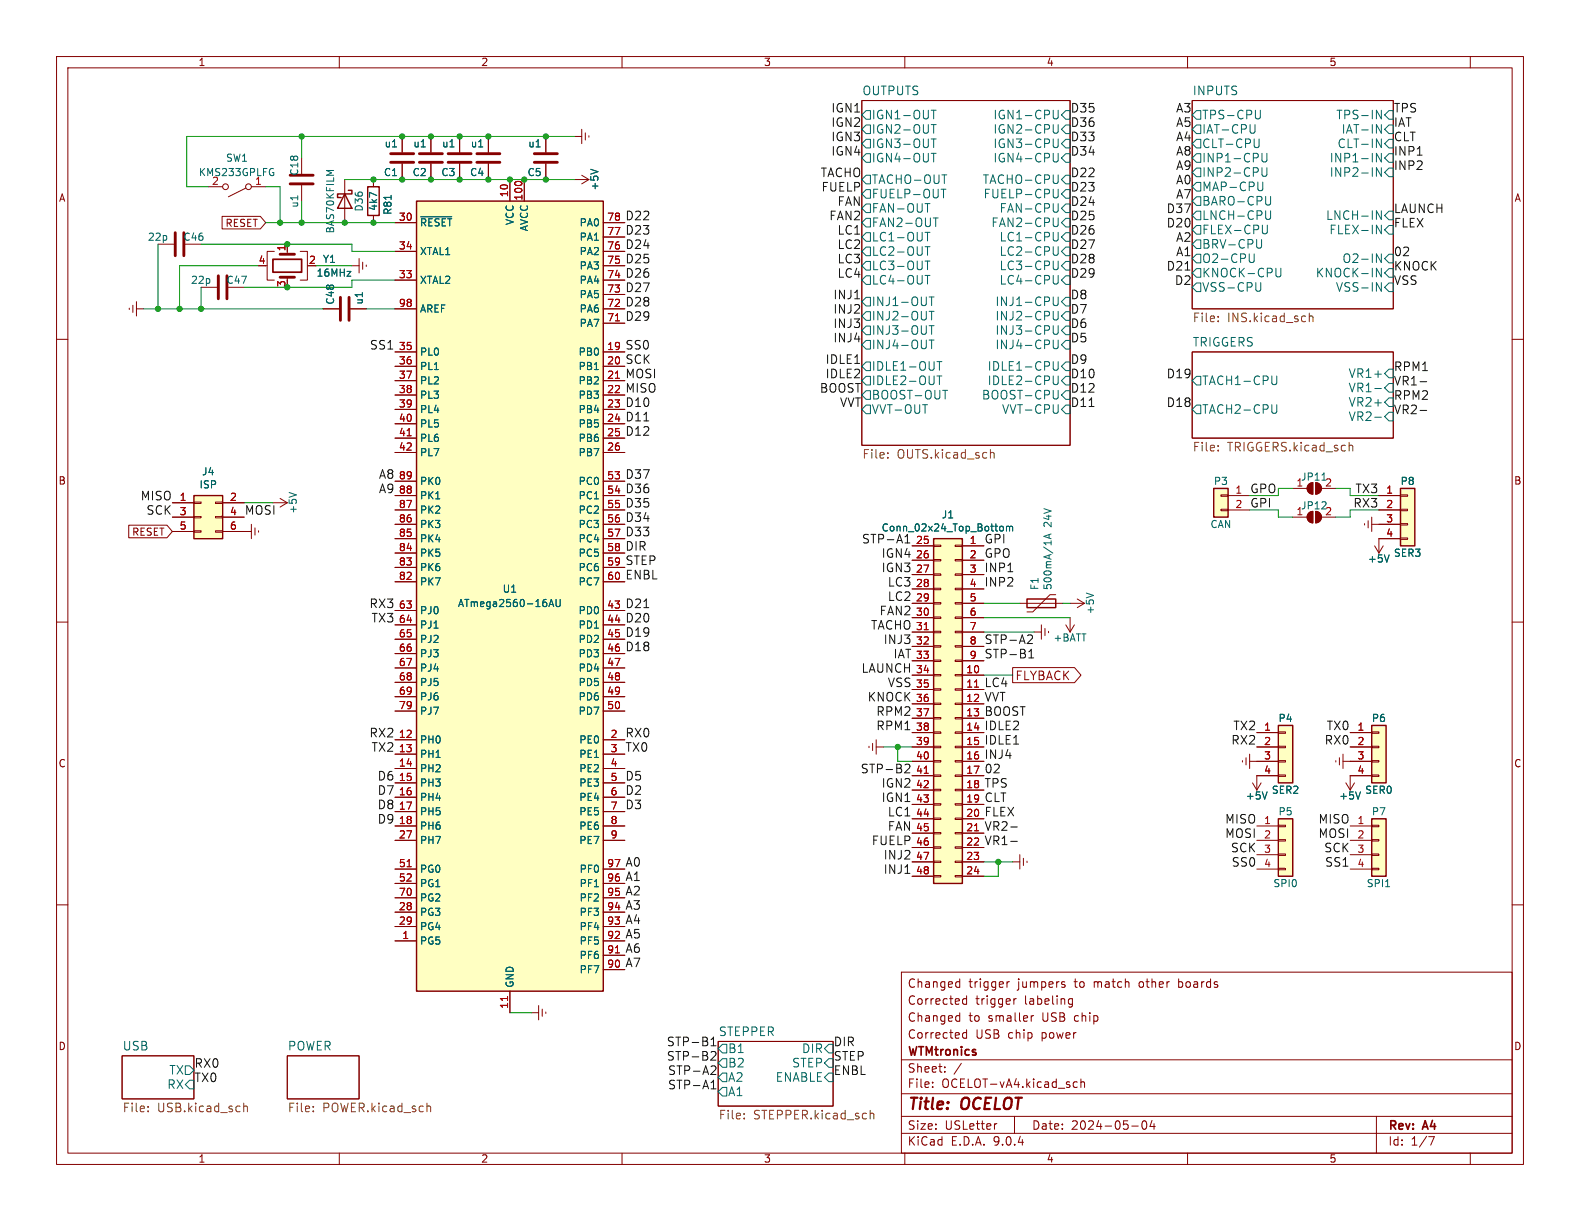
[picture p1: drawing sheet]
<svg xmlns="http://www.w3.org/2000/svg" width="279mm" height="216mm" viewBox="0 0 279 216" stroke-linecap="round" stroke-linejoin="round" font-family="sans-serif">
<defs><g id="words">
<g font-size="2.8" fill="#840000">
<text x="160.4" y="196.8">Title:</text>
<text x="170.1" y="196.8">OCELOT</text>
</g>
<g font-size="2.1" fill="#006464">
<text x="152.4" y="16.9">OUTPUTS</text>
<text x="210.8" y="16.9">INPUTS</text>
<text x="154" y="23.9">IGN2-OUT</text>
<text x="154" y="21.3">IGN1-OUT</text>
<text x="175.6" y="21.3">IGN1-CPU</text>
<text x="175.6" y="23.9">IGN2-CPU</text>
<text x="212.5" y="21.3">TPS-CPU</text>
<text x="212.5" y="23.9">IAT-CPU</text>
<text x="236.2" y="21.3">TPS-IN</text>
<text x="237.2" y="23.9">IAT-IN</text>
<text x="154" y="28.9">IGN4-OUT</text>
<text x="154" y="26.4">IGN3-OUT</text>
<text x="175.6" y="26.4">IGN3-CPU</text>
<text x="175.6" y="28.9">IGN4-CPU</text>
<text x="212.5" y="26.4">CLT-CPU</text>
<text x="212.5" y="28.9">INP1-CPU</text>
<text x="235.1" y="28.9">INP1-IN</text>
<text x="236.5" y="26.4">CLT-IN</text>
<text x="154" y="32.7">TACHO-OUT</text>
<text x="154" y="35.3">FUELP-OUT</text>
<text x="173.7" y="32.7">TACHO-CPU</text>
<text x="173.9" y="35.3">FUELP-CPU</text>
<text x="212.5" y="34">MAP-CPU</text>
<text x="212.5" y="31.5">INP2-CPU</text>
<text x="235.1" y="31.5">INP2-IN</text>
<text x="154" y="37.8">FAN-OUT</text>
<text x="154" y="40.4">FAN2-OUT</text>
<text x="175.2" y="40.4">FAN2-CPU</text>
<text x="176.7" y="37.8">FAN-CPU</text>
<text x="212.5" y="39.1">LNCH-CPU</text>
<text x="212.5" y="36.6">BARO-CPU</text>
<text x="212.5" y="41.6">FLEX-CPU</text>
<text x="234.4" y="39.1">LNCH-IN</text>
<text x="235" y="41.6">FLEX-IN</text>
<text x="154" y="42.9">LC1-OUT</text>
<text x="154" y="45.4">LC2-OUT</text>
<text x="154" y="48">LC3-OUT</text>
<text x="176.7" y="42.9">LC1-CPU</text>
<text x="176.7" y="45.4">LC2-CPU</text>
<text x="176.7" y="48">LC3-CPU</text>
<text x="212.5" y="44.2">BRV-CPU</text>
<text x="212.5" y="46.7">O2-CPU</text>
<text x="237.3" y="46.7">O2-IN</text>
<text x="154" y="50.5">LC4-OUT</text>
<text x="176.7" y="50.5">LC4-CPU</text>
<text x="212.5" y="49.3">KNOCK-CPU</text>
<text x="212.5" y="51.8">VSS-CPU</text>
<text x="232.6" y="49.3">KNOCK-IN</text>
<text x="236.2" y="51.8">VSS-IN</text>
<text x="154" y="54.3">INJ1-OUT</text>
<text x="154" y="56.9">INJ2-OUT</text>
<text x="154" y="59.4">INJ3-OUT</text>
<text x="176" y="54.3">INJ1-CPU</text>
<text x="176" y="56.9">INJ2-CPU</text>
<text x="176" y="59.4">INJ3-CPU</text>
<text x="154" y="62">INJ4-OUT</text>
<text x="154" y="65.8">IDLE1-OUT</text>
<text x="174.6" y="65.8">IDLE1-CPU</text>
<text x="176" y="62">INJ4-CPU</text>
<text x="210.8" y="61.4">TRIGGERS</text>
<text x="154" y="68.3">IDLE2-OUT</text>
<text x="154" y="70.8">BOOST-OUT</text>
<text x="173.6" y="70.8">BOOST-CPU</text>
<text x="174.6" y="68.3">IDLE2-CPU</text>
<text x="212.5" y="68.3">TACH1-CPU</text>
<text x="238.4" y="69.6">VR1-</text>
<text x="238.4" y="67">VR1+</text>
<text x="154" y="73.4">VVT-OUT</text>
<text x="177.1" y="73.4">VVT-CPU</text>
<text x="212.5" y="73.4">TACH2-CPU</text>
<text x="238.4" y="74.7">VR2-</text>
<text x="238.4" y="72.1">VR2+</text>
<text x="21.6" y="185.9">USB</text>
<text x="50.8" y="185.9">POWER</text>
<text x="127" y="183.3">STEPPER</text>
<text x="29.9" y="190.2">TX</text>
<text x="128.6" y="186.4">B1</text>
<text x="128.6" y="189">B2</text>
<text x="128.6" y="191.5">A2</text>
<text x="137.1" y="191.5">ENABLE</text>
<text x="140" y="189">STEP</text>
<text x="141.7" y="186.4">DIR</text>
<text x="29.5" y="192.8">RX</text>
<text x="128.6" y="194">A1</text>
</g>
<g font-size="2.1" fill="#0f0f0f">
<text x="146.9" y="22.5">IGN2</text>
<text x="146.9" y="20">IGN1</text>
<text x="189.2" y="22.5">D36</text>
<text x="189.2" y="20">D35</text>
<text x="207.9" y="20">A3</text>
<text x="207.9" y="22.5">A5</text>
<text x="246.4" y="20">TPS</text>
<text x="246.4" y="22.5">IAT</text>
<text x="146.9" y="25.1">IGN3</text>
<text x="146.9" y="27.6">IGN4</text>
<text x="189.2" y="25.1">D33</text>
<text x="189.2" y="27.6">D34</text>
<text x="207.9" y="27.6">A8</text>
<text x="207.9" y="25.1">A4</text>
<text x="246.4" y="25.1">CLT</text>
<text x="246.4" y="27.6">INP1</text>
<text x="145.1" y="31.4">TACHO</text>
<text x="145.2" y="34">FUELP</text>
<text x="189.2" y="34">D23</text>
<text x="189.2" y="31.4">D22</text>
<text x="207.9" y="35.2">A7</text>
<text x="207.9" y="30.2">A9</text>
<text x="207.9" y="32.7">A0</text>
<text x="246.4" y="30.2">INP2</text>
<text x="110.5" y="39.1">D22</text>
<text x="110.5" y="41.6">D23</text>
<text x="146.6" y="39.1">FAN2</text>
<text x="148" y="36.5">FAN</text>
<text x="148" y="41.6">LC1</text>
<text x="189.2" y="36.5">D24</text>
<text x="189.2" y="41.6">D26</text>
<text x="189.2" y="39.1">D25</text>
<text x="206.2" y="37.8">D37</text>
<text x="206.2" y="40.3">D20</text>
<text x="246.4" y="40.3">FLEX</text>
<text x="246.4" y="37.8">LAUNCH</text>
<text x="110.5" y="46.7">D25</text>
<text x="110.5" y="44.1">D24</text>
<text x="148" y="44.1">LC2</text>
<text x="148" y="46.7">LC3</text>
<text x="189.2" y="46.7">D28</text>
<text x="189.2" y="44.1">D27</text>
<text x="206.2" y="47.9">D21</text>
<text x="207.9" y="42.9">A2</text>
<text x="207.9" y="45.4">A1</text>
<text x="246.4" y="45.4">02</text>
<text x="246.4" y="47.9">KNOCK</text>
<text x="110.5" y="51.8">D27</text>
<text x="110.5" y="49.2">D26</text>
<text x="147.3" y="53">INJ1</text>
<text x="148" y="49.2">LC4</text>
<text x="189.2" y="49.2">D29</text>
<text x="189.2" y="53">D8</text>
<text x="207.7" y="50.5">D2</text>
<text x="246.4" y="50.5">VSS</text>
<text x="110.5" y="54.3">D28</text>
<text x="110.5" y="56.8">D29</text>
<text x="147.3" y="55.6">INJ2</text>
<text x="147.3" y="58.1">INJ3</text>
<text x="189.2" y="55.6">D7</text>
<text x="189.2" y="58.1">D6</text>
<text x="65.3" y="61.9">SS1</text>
<text x="110.5" y="61.9">SS0</text>
<text x="110.5" y="64.5">SCK</text>
<text x="145.9" y="64.5">IDLE1</text>
<text x="147.3" y="60.6">INJ4</text>
<text x="189.2" y="60.6">D5</text>
<text x="189.2" y="64.5">D9</text>
<text x="246.4" y="65.7">RPM1</text>
<text x="110.5" y="69.5">MISO</text>
<text x="110.5" y="67">MOSI</text>
<text x="144.9" y="69.5">BOOST</text>
<text x="145.9" y="67">IDLE2</text>
<text x="189.2" y="67">D10</text>
<text x="189.2" y="69.5">D12</text>
<text x="206.2" y="67">D19</text>
<text x="246.4" y="68.3">VR1-</text>
<text x="246.4" y="70.8">RPM2</text>
<text x="110.5" y="77.2">D12</text>
<text x="110.5" y="74.6">D11</text>
<text x="110.5" y="72.1">D10</text>
<text x="148.5" y="72.1">VVT</text>
<text x="189.2" y="72.1">D11</text>
<text x="206.2" y="72.1">D18</text>
<text x="246.4" y="73.3">VR2-</text>
<text x="24.8" y="88.6">MISO</text>
<text x="66.9" y="84.8">A8</text>
<text x="66.9" y="87.3">A9</text>
<text x="110.5" y="89.9">D35</text>
<text x="110.5" y="84.8">D37</text>
<text x="110.5" y="87.3">D36</text>
<text x="221" y="89.9">GPI</text>
<text x="239.3" y="89.9">RX3</text>
<text x="239.6" y="87.3">TX3</text>
<text x="25.8" y="91.1">SCK</text>
<text x="43.2" y="91.1">MOSI</text>
<text x="110.5" y="94.9">D33</text>
<text x="110.5" y="92.4">D34</text>
<text x="110.5" y="100">STEP</text>
<text x="110.5" y="97.5">DIR</text>
<text x="152.4" y="96.2">STP-A1</text>
<text x="155.8" y="98.7">IGN4</text>
<text x="155.8" y="101.3">IGN3</text>
<text x="174" y="98.7">GPO</text>
<text x="174" y="101.3">INP1</text>
<text x="174" y="96.2">GPI</text>
<text x="65.3" y="107.6">RX3</text>
<text x="110.5" y="102.6">ENBL</text>
<text x="110.5" y="107.6">D21</text>
<text x="156.9" y="103.8">LC3</text>
<text x="156.9" y="106.4">LC2</text>
<text x="174" y="103.8">INP2</text>
<text x="65.6" y="110.2">TX3</text>
<text x="110.5" y="112.7">D19</text>
<text x="110.5" y="110.2">D20</text>
<text x="154" y="111.4">TACHO</text>
<text x="155.5" y="108.9">FAN2</text>
<text x="156.2" y="114">INJ3</text>
<text x="174" y="114">STP-A2</text>
<text x="110.5" y="115.3">D18</text>
<text x="152.3" y="119.1">LAUNCH</text>
<text x="157.9" y="116.5">IAT</text>
<text x="174" y="116.5">STP-B1</text>
<text x="153.4" y="124.1">KNOCK</text>
<text x="156.9" y="121.6">VSS</text>
<text x="174" y="121.6">LC4</text>
<text x="174" y="124.1">VVT</text>
<text x="65.3" y="130.5">RX2</text>
<text x="110.5" y="130.5">RX0</text>
<text x="154.9" y="126.7">RPM2</text>
<text x="154.9" y="129.2">RPM1</text>
<text x="174" y="129.2">IDLE2</text>
<text x="174" y="126.7">BOOST</text>
<text x="174" y="131.8">IDLE1</text>
<text x="217.7" y="131.8">RX2</text>
<text x="218" y="129.2">TX2</text>
<text x="234.2" y="131.8">RX0</text>
<text x="234.5" y="129.2">TX0</text>
<text x="65.6" y="133">TX2</text>
<text x="110.5" y="133">TX0</text>
<text x="152.1" y="136.8">STP-B2</text>
<text x="174" y="136.8">02</text>
<text x="174" y="134.3">INJ4</text>
<text x="66.7" y="138.1">D6</text>
<text x="66.7" y="143.2">D8</text>
<text x="66.7" y="140.7">D7</text>
<text x="110.5" y="140.7">D2</text>
<text x="110.5" y="143.2">D3</text>
<text x="110.5" y="138.1">D5</text>
<text x="155.8" y="139.4">IGN2</text>
<text x="155.8" y="141.9">IGN1</text>
<text x="174" y="141.9">CLT</text>
<text x="174" y="139.4">TPS</text>
<text x="66.7" y="145.7">D9</text>
<text x="154.1" y="149.5">FUELP</text>
<text x="156.9" y="147">FAN</text>
<text x="156.9" y="144.5">LC1</text>
<text x="174" y="144.5">FLEX</text>
<text x="174" y="149.5">VR1-</text>
<text x="174" y="147">VR2-</text>
<text x="216.6" y="148.3">MOSI</text>
<text x="216.6" y="145.7">MISO</text>
<text x="233.1" y="145.7">MISO</text>
<text x="233.1" y="148.3">MOSI</text>
<text x="110.5" y="153.4">A0</text>
<text x="110.5" y="155.9">A1</text>
<text x="156.2" y="154.6">INJ1</text>
<text x="156.2" y="152.1">INJ2</text>
<text x="217.6" y="150.8">SCK</text>
<text x="217.7" y="153.4">SS0</text>
<text x="234.1" y="150.8">SCK</text>
<text x="234.3" y="153.4">SS1</text>
<text x="110.5" y="158.4">A2</text>
<text x="110.5" y="161">A3</text>
<text x="110.5" y="163.5">A4</text>
<text x="110.5" y="166.1">A5</text>
<text x="110.5" y="168.6">A6</text>
<text x="110.5" y="171.1">A7</text>
<text x="117.8" y="185.1">STP-B1</text>
<text x="147.3" y="185.1">DIR</text>
<text x="34.3" y="191.5">TX0</text>
<text x="34.3" y="188.9">RX0</text>
<text x="117.8" y="187.6">STP-B2</text>
<text x="118.1" y="190.2">STP-A2</text>
<text x="147.3" y="190.2">ENBL</text>
<text x="147.3" y="187.6">STEP</text>
<text x="118.1" y="192.7">STP-A1</text>
</g>
<g font-size="2.1" fill="#725600">
<text x="210.8" y="57.3">File:</text>
<text x="217" y="57.3">INS.kicad_sch</text>
<text x="152.4" y="81.4">File:</text>
<text x="158.6" y="81.4">OUTS.kicad_sch</text>
<text x="210.8" y="80.1">File:</text>
<text x="217" y="80.1">TRIGGERS.kicad_sch</text>
<text x="21.6" y="197">File:</text>
<text x="27.8" y="197">USB.kicad_sch</text>
<text x="50.8" y="197">File:</text>
<text x="57" y="197">POWER.kicad_sch</text>
<text x="127" y="198.2">File:</text>
<text x="133.2" y="198.2">STEPPER.kicad_sch</text>
</g>
<text font-size="2.1" fill="#009600" x="221" y="87.3">GPO</text>
<g font-size="2.1" fill="#840000">
<text x="179.5" y="120.5">FLYBACK</text>
<text x="160.4" y="177.9">Corrected</text>
<text x="160.4" y="174.9">Changed</text>
<text x="171.3" y="174.9">trigger</text>
<text x="172.5" y="177.9">trigger</text>
<text x="180" y="174.9">jumpers</text>
<text x="181.2" y="177.9">labeling</text>
<text x="190.2" y="174.9">to</text>
<text x="193.7" y="174.9">match</text>
<text x="201.8" y="174.9">other</text>
<text x="208.9" y="174.9">boards</text>
<text x="160.4" y="183.9">Corrected</text>
<text x="160.4" y="180.9">Changed</text>
<text x="171.3" y="180.9">to</text>
<text x="172.5" y="183.9">USB</text>
<text x="174.8" y="180.9">smaller</text>
<text x="178.3" y="183.9">chip</text>
<text x="184.3" y="183.9">power</text>
<text x="184.4" y="180.9">USB</text>
<text x="190.2" y="180.9">chip</text>
<text x="160.4" y="189.9">Sheet:</text>
<text x="160.4" y="187.1">WTMtronics</text>
<text x="160.4" y="192.6">File:</text>
<text x="166.5" y="192.6">OCELOT-vA4.kicad_sch</text>
<text x="160.4" y="202.8">KiCad</text>
<text x="160.4" y="200">Size:</text>
<text x="167.1" y="200">USLetter</text>
<text x="168.1" y="202.8">E.D.A.</text>
<text x="175.7" y="202.8">9.0.4</text>
<text x="182.4" y="200">Date:</text>
<text x="189.4" y="200">2024-05-04</text>
<text x="245.4" y="200.2">Rev:</text>
<text x="245.4" y="202.8">Id:</text>
<text x="249.5" y="202.8">1/7</text>
<text x="251.8" y="200.2">A4</text>
</g>
<g font-size="1.8" fill="#840000">
<text x="35" y="11.9">1</text>
<text x="85" y="11.9">2</text>
<text x="135" y="11.9">3</text>
<text x="185" y="11.9">4</text>
<text x="235" y="11.9">5</text>
<text x="10.3" y="35.9">A</text>
<text x="267.7" y="35.9">A</text>
<text x="39.8" y="40.3">RESET</text>
<text x="10.3" y="85.9">B</text>
<text x="267.7" y="85.9">B</text>
<text x="23.3" y="94.9">RESET</text>
<text x="10.3" y="135.9">C</text>
<text x="267.7" y="135.9">C</text>
<text x="10.3" y="185.9">D</text>
<text x="267.7" y="185.9">D</text>
<text x="35" y="205.8">1</text>
<text x="85" y="205.8">2</text>
<text x="135" y="205.8">3</text>
<text x="185" y="205.8">4</text>
<text x="235" y="205.8">5</text>
</g>
<g font-size="1.8" fill="#006464">
<text x="39.9" y="28.8">SW1</text>
<text x="67.9" y="26.3">u1</text>
<text x="73" y="26.3">u1</text>
<text x="78.1" y="26.3">u1</text>
<text x="83.2" y="26.3">u1</text>
<text x="93.3" y="26.3">u1</text>
<text x="35.1" y="31.3">KMS233GPLFG</text>
<text x="37.4" y="32.8">2</text>
<text x="45" y="32.8">1</text>
<text x="52.9" y="31.2" transform="rotate(-90 52.9 31.2)">C18</text>
<text x="67.8" y="31.3">C1</text>
<text x="72.9" y="31.3">C2</text>
<text x="78" y="31.3">C3</text>
<text x="83" y="31.3">C4</text>
<text x="93.2" y="31.3">C5</text>
<text x="106" y="33.8" transform="rotate(-90 106 33.8)">+5V</text>
<text x="52.9" y="36.8" transform="rotate(-90 52.9 36.8)">u1</text>
<text x="59.3" y="41.4" transform="rotate(-90 59.3 41.4)">BAS70KFILM</text>
<text x="64.4" y="37.5" transform="rotate(-90 64.4 37.5)">D36</text>
<text x="66.9" y="37.4" transform="rotate(-90 66.9 37.4)">4k7</text>
<text x="69.4" y="38.1" transform="rotate(-90 69.4 38.1)">R81</text>
<text x="74.2" y="40.2">~{RESET}</text>
<text x="91" y="39.9" transform="rotate(-90 91 39.9)">VCC</text>
<text x="93.6" y="41" transform="rotate(-90 93.6 41)">AVCC</text>
<text x="102.4" y="40.2">PA0</text>
<text x="26.1" y="42.8">22p</text>
<text x="32.3" y="42.8">C46</text>
<text x="57" y="46.7">Y1</text>
<text x="74.2" y="45.3">XTAL1</text>
<text x="102.4" y="42.8">PA1</text>
<text x="102.4" y="45.3">PA2</text>
<text x="102.4" y="47.9">PA3</text>
<text x="33.7" y="50.4">22p</text>
<text x="40" y="50.4">C47</text>
<text x="55.9" y="49.1">16MHz</text>
<text x="59.3" y="54" transform="rotate(-90 59.3 54)">C48</text>
<text x="64.4" y="54" transform="rotate(-90 64.4 54)">u1</text>
<text x="74.2" y="50.4">XTAL2</text>
<text x="102.4" y="50.4">PA4</text>
<text x="102.4" y="52.9">PA5</text>
<text x="74.2" y="55.5">AREF</text>
<text x="102.4" y="55.5">PA6</text>
<text x="102.4" y="58">PA7</text>
<text x="74.2" y="63.1">PL0</text>
<text x="74.2" y="65.6">PL1</text>
<text x="102.2" y="63.1">PB0</text>
<text x="102.2" y="65.6">PB1</text>
<text x="74.2" y="68.2">PL2</text>
<text x="74.2" y="70.7">PL3</text>
<text x="102.2" y="68.2">PB2</text>
<text x="102.2" y="70.7">PB3</text>
<text x="74.2" y="73.3">PL4</text>
<text x="74.2" y="75.8">PL5</text>
<text x="102.2" y="73.3">PB4</text>
<text x="102.2" y="75.8">PB5</text>
<text x="74.2" y="78.3">PL6</text>
<text x="74.2" y="80.9">PL7</text>
<text x="102.2" y="78.3">PB6</text>
<text x="102.2" y="80.9">PB7</text>
<text x="35.2" y="86.6">ISP</text>
<text x="35.6" y="84.3">J4</text>
<text x="74.2" y="86">PK0</text>
<text x="74.2" y="88.5">PK1</text>
<text x="102.2" y="86">PC0</text>
<text x="102.2" y="88.5">PC1</text>
<text x="214.6" y="86">P3</text>
<text x="229.2" y="86.1">1</text>
<text x="230" y="85.2">JP11</text>
<text x="234.2" y="86.1">2</text>
<text x="247.6" y="86">P8</text>
<text x="52.7" y="90.9" transform="rotate(-90 52.7 90.9)">+5V</text>
<text x="74.2" y="91">PK2</text>
<text x="74.2" y="93.6">PK3</text>
<text x="102.2" y="91">PC2</text>
<text x="102.2" y="93.6">PC3</text>
<text x="155.8" y="94.2">Conn_02x24_Top_Bottom</text>
<text x="166.4" y="91.9">J1</text>
<text x="186.2" y="93.2" transform="rotate(-90 186.2 93.2)">24V</text>
<text x="214" y="93.6">CAN</text>
<text x="229.2" y="91.2">1</text>
<text x="230" y="90.3">JP12</text>
<text x="234.2" y="91.2">2</text>
<text x="74.2" y="96.1">PK4</text>
<text x="74.2" y="98.7">PK5</text>
<text x="74.2" y="101.2">PK6</text>
<text x="102.2" y="96.1">PC4</text>
<text x="102.2" y="98.7">PC5</text>
<text x="102.2" y="101.2">PC6</text>
<text x="241.8" y="99.7">+5V</text>
<text x="246.4" y="98.7">SER3</text>
<text x="74.2" y="103.7">PK7</text>
<text x="80.9" y="107.5">ATmega2560-16AU</text>
<text x="88.8" y="105">U1</text>
<text x="102.2" y="103.7">PC7</text>
<text x="183.8" y="104.4" transform="rotate(-90 183.8 104.4)">F1</text>
<text x="186.2" y="104.4" transform="rotate(-90 186.2 104.4)">500mA/1A</text>
<text x="74.2" y="108.8">PJ0</text>
<text x="74.2" y="111.4">PJ1</text>
<text x="74.2" y="113.9">PJ2</text>
<text x="102.2" y="108.8">PD0</text>
<text x="102.2" y="111.4">PD1</text>
<text x="102.2" y="113.9">PD2</text>
<text x="186.2" y="113.6">+BATT</text>
<text x="193.6" y="108.7" transform="rotate(-90 193.6 108.7)">+5V</text>
<text x="74.2" y="116.4">PJ3</text>
<text x="74.2" y="119">PJ4</text>
<text x="102.2" y="116.4">PD3</text>
<text x="102.2" y="119">PD4</text>
<text x="74.2" y="121.5">PJ5</text>
<text x="74.2" y="124.1">PJ6</text>
<text x="102.2" y="121.5">PD5</text>
<text x="102.2" y="124.1">PD6</text>
<text x="74.2" y="126.6">PJ7</text>
<text x="74.2" y="131.7">PH0</text>
<text x="102.2" y="126.6">PD7</text>
<text x="102.3" y="131.7">PE0</text>
<text x="226" y="127.9">P4</text>
<text x="242.5" y="127.9">P6</text>
<text x="74.2" y="134.2">PH1</text>
<text x="74.2" y="136.8">PH2</text>
<text x="102.3" y="134.2">PE1</text>
<text x="102.3" y="136.8">PE2</text>
<text x="74.2" y="139.3">PH3</text>
<text x="74.2" y="141.8">PH4</text>
<text x="102.3" y="139.3">PE3</text>
<text x="102.3" y="141.8">PE4</text>
<text x="220.2" y="141.6">+5V</text>
<text x="224.8" y="140.6">SER2</text>
<text x="236.7" y="141.6">+5V</text>
<text x="241.3" y="140.6">SER0</text>
<text x="74.2" y="144.4">PH5</text>
<text x="74.2" y="146.9">PH6</text>
<text x="74.2" y="149.5">PH7</text>
<text x="102.3" y="144.4">PE5</text>
<text x="102.3" y="146.9">PE6</text>
<text x="102.3" y="149.5">PE7</text>
<text x="226" y="144.4">P5</text>
<text x="242.5" y="144.4">P7</text>
<text x="74.2" y="154.5">PG0</text>
<text x="102.4" y="154.5">PF0</text>
<text x="74.2" y="157.1">PG1</text>
<text x="74.2" y="159.6">PG2</text>
<text x="102.4" y="157.1">PF1</text>
<text x="102.4" y="159.6">PF2</text>
<text x="225.1" y="157.1">SPI0</text>
<text x="241.6" y="157.1">SPI1</text>
<text x="74.2" y="162.2">PG3</text>
<text x="74.2" y="164.7">PG4</text>
<text x="74.2" y="167.2">PG5</text>
<text x="102.4" y="162.2">PF3</text>
<text x="102.4" y="164.7">PF4</text>
<text x="102.4" y="167.2">PF5</text>
<text x="102.4" y="169.8">PF6</text>
<text x="102.4" y="172.3">PF7</text>
<text x="91" y="174.8" transform="rotate(-90 91 174.8)">GND</text>
</g>
<g font-size="1.8" fill="#a90000">
<text x="89.9" y="35" transform="rotate(-90 89.9 35)">10</text>
<text x="92.5" y="35.6" transform="rotate(-90 92.5 35.6)">100</text>
<text x="70.4" y="39.1">30</text>
<text x="107.3" y="39.1">78</text>
<text x="107.3" y="41.7">77</text>
<text x="45.6" y="46.7">4</text>
<text x="50.5" y="44.5" transform="rotate(-90 50.5 44.5)">1</text>
<text x="54.5" y="46.7">2</text>
<text x="70.4" y="44.2">34</text>
<text x="107.3" y="44.2">76</text>
<text x="107.3" y="46.7">75</text>
<text x="50.5" y="50.9" transform="rotate(-90 50.5 50.9)">3</text>
<text x="70.4" y="49.3">33</text>
<text x="107.3" y="49.3">74</text>
<text x="107.3" y="51.8">73</text>
<text x="70.4" y="54.4">98</text>
<text x="107.3" y="54.4">72</text>
<text x="107.3" y="56.9">71</text>
<text x="70.4" y="62">35</text>
<text x="70.4" y="64.5">36</text>
<text x="107.3" y="62">19</text>
<text x="107.3" y="64.5">20</text>
<text x="70.4" y="67.1">37</text>
<text x="70.4" y="69.6">38</text>
<text x="107.3" y="67.1">21</text>
<text x="107.3" y="69.6">22</text>
<text x="70.4" y="72.1">39</text>
<text x="70.4" y="74.7">40</text>
<text x="70.4" y="77.2">41</text>
<text x="107.3" y="72.1">23</text>
<text x="107.3" y="74.7">24</text>
<text x="107.3" y="77.2">25</text>
<text x="70.4" y="79.8">42</text>
<text x="107.3" y="79.8">26</text>
<text x="31.7" y="88.6">1</text>
<text x="40.6" y="88.6">2</text>
<text x="70.4" y="84.8">89</text>
<text x="70.4" y="87.4">88</text>
<text x="70.4" y="89.9">87</text>
<text x="107.3" y="84.8">53</text>
<text x="107.3" y="87.4">54</text>
<text x="107.3" y="89.9">55</text>
<text x="218.4" y="87.4">1</text>
<text x="218.4" y="89.9">2</text>
<text x="245" y="87.4">1</text>
<text x="245" y="89.9">2</text>
<text x="31.7" y="91.2">3</text>
<text x="31.7" y="93.7">5</text>
<text x="40.6" y="91.2">4</text>
<text x="40.6" y="93.7">6</text>
<text x="70.4" y="92.5">86</text>
<text x="70.4" y="95">85</text>
<text x="107.3" y="92.5">56</text>
<text x="107.3" y="95">57</text>
<text x="245" y="92.5">3</text>
<text x="245" y="95">4</text>
<text x="70.4" y="97.5">84</text>
<text x="70.4" y="100.1">83</text>
<text x="107.3" y="97.5">58</text>
<text x="107.3" y="100.1">59</text>
<text x="161.9" y="96.3">25</text>
<text x="161.9" y="98.8">26</text>
<text x="161.9" y="101.3">27</text>
<text x="171.4" y="96.3">1</text>
<text x="171.4" y="98.8">2</text>
<text x="171.4" y="101.3">3</text>
<text x="70.4" y="102.6">82</text>
<text x="70.4" y="107.7">63</text>
<text x="107.3" y="102.6">60</text>
<text x="107.3" y="107.7">43</text>
<text x="161.9" y="103.9">28</text>
<text x="161.9" y="106.4">29</text>
<text x="171.4" y="103.9">4</text>
<text x="171.4" y="106.4">5</text>
<text x="70.4" y="110.2">64</text>
<text x="70.4" y="112.8">65</text>
<text x="107.3" y="110.2">44</text>
<text x="107.3" y="112.8">45</text>
<text x="161.9" y="109">30</text>
<text x="161.9" y="111.5">31</text>
<text x="171.4" y="109">6</text>
<text x="171.4" y="111.5">7</text>
<text x="70.4" y="115.3">66</text>
<text x="70.4" y="117.9">67</text>
<text x="107.3" y="115.3">46</text>
<text x="107.3" y="117.9">47</text>
<text x="161.9" y="114">32</text>
<text x="161.9" y="116.6">33</text>
<text x="161.9" y="119.1">34</text>
<text x="170.8" y="119.1">10</text>
<text x="171.4" y="114">8</text>
<text x="171.4" y="116.6">9</text>
<text x="70.4" y="120.4">68</text>
<text x="70.4" y="122.9">69</text>
<text x="70.4" y="125.5">79</text>
<text x="107.3" y="120.4">48</text>
<text x="107.3" y="122.9">49</text>
<text x="107.3" y="125.5">50</text>
<text x="161.9" y="121.7">35</text>
<text x="161.9" y="124.2">36</text>
<text x="170.8" y="121.7">11</text>
<text x="170.8" y="124.2">12</text>
<text x="70.4" y="130.6">12</text>
<text x="107.9" y="130.6">2</text>
<text x="161.9" y="126.7">37</text>
<text x="161.9" y="129.3">38</text>
<text x="161.9" y="131.8">39</text>
<text x="170.8" y="126.7">13</text>
<text x="170.8" y="129.3">14</text>
<text x="170.8" y="131.8">15</text>
<text x="223.4" y="129.3">1</text>
<text x="223.4" y="131.8">2</text>
<text x="240" y="129.3">1</text>
<text x="240" y="131.8">2</text>
<text x="70.4" y="133.1">13</text>
<text x="70.4" y="135.6">14</text>
<text x="107.9" y="133.1">3</text>
<text x="107.9" y="135.6">4</text>
<text x="161.9" y="134.4">40</text>
<text x="161.9" y="136.9">41</text>
<text x="170.8" y="134.4">16</text>
<text x="170.8" y="136.9">17</text>
<text x="223.4" y="134.4">3</text>
<text x="223.4" y="136.9">4</text>
<text x="240" y="134.4">3</text>
<text x="240" y="136.9">4</text>
<text x="70.4" y="138.2">15</text>
<text x="70.4" y="140.7">16</text>
<text x="70.4" y="143.3">17</text>
<text x="107.9" y="138.2">5</text>
<text x="107.9" y="140.7">6</text>
<text x="107.9" y="143.3">7</text>
<text x="161.9" y="139.4">42</text>
<text x="161.9" y="142">43</text>
<text x="170.8" y="139.4">18</text>
<text x="170.8" y="142">19</text>
<text x="70.4" y="145.8">18</text>
<text x="70.4" y="148.3">27</text>
<text x="107.9" y="145.8">8</text>
<text x="107.9" y="148.3">9</text>
<text x="161.9" y="144.5">44</text>
<text x="161.9" y="147.1">45</text>
<text x="161.9" y="149.6">46</text>
<text x="170.8" y="144.5">20</text>
<text x="170.8" y="147.1">21</text>
<text x="170.8" y="149.6">22</text>
<text x="223.4" y="145.8">1</text>
<text x="223.4" y="148.3">2</text>
<text x="240" y="145.8">1</text>
<text x="240" y="148.3">2</text>
<text x="70.4" y="153.4">51</text>
<text x="70.4" y="156">52</text>
<text x="107.3" y="153.4">97</text>
<text x="107.3" y="156">96</text>
<text x="161.9" y="152.1">47</text>
<text x="161.9" y="154.7">48</text>
<text x="170.8" y="152.1">23</text>
<text x="170.8" y="154.7">24</text>
<text x="223.4" y="150.9">3</text>
<text x="223.4" y="153.4">4</text>
<text x="240" y="150.9">3</text>
<text x="240" y="153.4">4</text>
<text x="70.4" y="158.5">70</text>
<text x="70.4" y="161">28</text>
<text x="107.3" y="158.5">95</text>
<text x="107.3" y="161">94</text>
<text x="70.4" y="163.6">29</text>
<text x="71" y="166.1">1</text>
<text x="107.3" y="163.6">93</text>
<text x="107.3" y="166.1">92</text>
<text x="107.3" y="168.7">91</text>
<text x="107.3" y="171.2">90</text>
<text x="89.9" y="178.5" transform="rotate(-90 89.9 178.5)">11</text>
</g>
</g></defs>
<g fill="none" stroke="#840000" stroke-width=".18">
<path d="M10 10h259.4v195.9h-259.4zM12 12h255.4v191.9h-255.4zM60 10v2M110 10v2M152.4 17.8h36.8v60.9h-36.8zM160 10v2M210 10v2M210.8 17.8h35.6v36.8h-35.6zM260 10v2M96.5 24.1v2.8M96.5 29v2.8M10 60h2"/>
<path d="M210.8 62.2h35.6v15.3h-35.6zM267.4 60h2M10 110h2M267.4 110h2M10 160h2M159.4 171.9h108v32h-108zM169.3 179.6l.4 .1M169.3 173.6l.4 .1M169.7 173.1v1.5M169.7 179.1v1.5M169.7 174.5l-.4 .1M170.9 176.1v1.5"/>
<path d="M170.9 176.7l-.4-.1-.3 .3v.4l.2 .2h.5M178.1 173.6v1M178.5 173.6l-.3 .1-.1 .2M179.3 176.6v1M179.7 176.6l-.3 .1-.1 .2M182.4 179.6v1M182.8 179.6l-.3 .1-.1 .2M187.9 174.1l.4 .1 .1 .2-.3 .2h-.2M187.9 173.6l.4 .1M189 177.4l.2 .2 .4-.1M189.6 176.7l-.4-.1-.2 .1M189.6 176.6v1.2l-.2 .3-.4-.1"/>
<path d="M267.4 160h2M21.6 186.7h12.7v7.6h-12.7zM50.8 186.7h12.7v7.6h-12.7zM127 184.2h20.3v11.4h-20.3zM159.4 197.4h108M159.4 193.4h108M159.4 187.4h108M164.9 192.1v.2M164.9 191.4v.1M167.1 189.4v.2M167.1 188.7v.1M169.7 180.5l-.4 .1"/>
<path d="M170 188l-1.3 1.9M170.9 182.1v1.5M170.9 182.7l-.4-.1-.3 .3v.4l.2 .2h.5M176.3 198.7l-.3 .1M179.4 197.4v3M189.8 192l.3 .3 .4-.1M190.5 191.4l-.4-.1-.3 .3M191.1 191.4l.3-.1 .3 .1 .1 .9M191.1 190.8v1.5M200.1 199.1h1.2M202.1 198.3l.2-.1a.81 .81 0 0 1 .6 .6 .81 .81 0 0 1-.3 .8l-.2 .1a.81 .81 0 0 1-.3-1.4zM203.7 198.1l-.3 1.1h.9"/>
<path d="M204.1 198.7v1M243.4 197.4v6.5M60 203.9v2M110 203.9v2M159.4 200.4h108M160 203.9v2M210 203.9v2M252.6 201h1l-.6 1.5M260 203.9v2"/>
</g>
<g fill="none" stroke="#006464" stroke-width=".18">
<path d="M153.2 19.6h.7v1.5h-.7l-.8-.8zM164.7 19.5h.8M165.1 19.5v1.5M187.1 19.5l-.1 1.4-.5 .1-.2-.3M188.5 19.6h.7v1.5h-.7l-.8-.8zM211.6 19.6h.7v1.5h-.7l-.8-.8zM222.9 19.5v1.2l-.2 .2-.4 .1M243.4 19.5l.9 1.5v-1.5M245.6 19.6h.8v1.5h-.8l-.7-.8zM153.2 22.1h.7v1.5h-.7l-.8-.7zM153.2 31h.7v1.5h-.7l-.8-.7zM153.2 33.5h.7v1.6h-.7l-.8-.8z"/>
<path d="M153.2 27.2h.7v1.5h-.7l-.8-.8zM153.2 24.6h.7v1.6h-.7l-.8-.8zM153.2 36.1h.7v1.5h-.7l-.8-.8zM153.2 38.6h.7v1.5h-.7l-.8-.7zM164.7 22h.8M164.7 27.1h.8M164.7 24.6h.8M165 38.5h.9M165.1 22v1.6M165.1 24.6v1.5M165.1 27.1v1.5M165.5 38.5v1.6"/>
<path d="M166.6 30.9h.8M166.8 33.5v1.5M187.1 22l-.1 1.4-.5 .2-.2-.3M187.1 24.6l-.1 1.4-.5 .1-.2-.3M187.1 27.1l-.1 1.4-.5 .1-.2-.3M187.1 30.9v1.3l-.3 .2M187.1 33.5v1.2l-.3 .3-.4-.1M187.1 36v1.2l-.1 .3h-.5M187.1 38.5v1.3l-.3 .3-.4-.1M187.7 22.9l.8-.8h.7v1.5h-.7zM187.7 31.8l.8-.8h.7v1.5h-.7zM187.7 25.4l.8-.8h.7v1.6h-.7z"/>
<path d="M187.7 36.8l.8-.7h.7v1.5h-.7zM187.7 34.3l.8-.8h.7v1.6h-.7zM188.5 27.2h.7v1.5h-.7l-.8-.8zM188.5 38.6h.7v1.5h-.7l-.8-.7zM211.6 22.1h.7v1.5h-.7l-.8-.7zM211.6 24.6h.7v1.6h-.7l-.8-.8zM211.6 37.3h.7v1.6h-.7l-.8-.8zM211.6 32.3h.7v1.5h-.7l-.8-.8zM211.6 27.2h.7v1.5h-.7l-.8-.8zM211.6 34.8h.7v1.5h-.7l-.8-.7zM211.6 29.7h.7v1.5h-.7l-.8-.7zM211.6 39.9h.7v1.5h-.7l-.8-.8z"/>
<path d="M221.9 22v1.3l-.1 .2-.5 .1M222.7 24.6v1.2l-.2 .2-.4 .1M223.2 27.1v1.2l.3 .3h.4l.1-.3v-1.2M223.2 29.7v1.2l.3 .3 .4-.1 .1-.2v-1.2M223.3 32.2v1.2l-.1 .2-.5 .1M224.1 39.8v1.2l-.1 .3h-.5M224.7 37.3v1.2l-.3 .3-.4-.1M224.7 34.7v1.3l-.2 .2-.4 .1M243.4 22l.9 1.6v-1.6M243.4 24.6l.9 1.5v-1.5M243.4 37.3l.9 1.5v-1.5M243.4 39.8l.9 1.5v-1.5"/>
<path d="M244.3 27.1v1.5l-.9-1.5v1.5M244.3 29.7v1.5l-.9-1.5v1.5M245.6 22.1h.8v1.5h-.8l-.7-.7zM245.6 24.6h.8v1.6h-.8l-.7-.8zM245.6 37.3h.8v1.6h-.8l-.7-.8zM245.6 27.2h.8v1.5h-.8l-.7-.8zM245.6 29.7h.8v1.5h-.8l-.7-.7zM245.6 39.9h.8v1.5h-.8l-.7-.8zM153.2 41.1h.7v1.6h-.7l-.8-.8zM153.2 43.7h.7v1.5h-.7l-.8-.7zM153.2 46.2h.7v1.6h-.7l-.8-.8zM153.2 48.8h.7v1.5h-.7l-.8-.8z"/>
<path d="M153.2 52.6h.7v1.5h-.7l-.8-.8zM153.2 55.1h.7v1.5h-.7l-.8-.7zM153.2 57.7h.7v1.5h-.7l-.8-.8zM163.6 43.6h.9M163.6 46.2h.9M163.6 48.7h.9M164 41.1v1.5M164 43.6v1.5M164 46.2v1.5M164 48.7v1.5M164.3 52.5h.9M164.3 55.1h.9"/>
<path d="M164.3 57.6h.9M164.7 52.5v1.5M164.7 55.1v1.5M164.7 57.6v1.5M186.3 52.5v1.2l.2 .3h.5l.1-.3v-1.2M186.3 55.1v1.2l.2 .3 .5-.1 .1-.2v-1.2M186.3 57.6v1.2l.2 .3 .5-.1 .1-.2v-1.2M187.1 41.1l-.1 1.4-.2 .1-.5-.1M187.1 43.6l-.1 1.4-.2 .1-.5-.1M187.1 46.2l-.1 1.3-.2 .2-.5-.2M187.1 48.7l-.1 1.4-.2 .1-.5-.1M188.5 41.1h.7v1.6h-.7l-.8-.8z"/>
<path d="M188.5 43.7h.7v1.5h-.7l-.8-.7zM188.5 46.2h.7v1.6h-.7l-.8-.8zM188.5 48.8h.7v1.5h-.7l-.8-.8zM188.5 52.6h.7v1.5h-.7l-.8-.8zM188.5 55.1h.7v1.5h-.7l-.8-.7zM188.5 57.7h.7v1.5h-.7l-.8-.8zM211.6 42.4h.7v1.5h-.7l-.8-.7zM211.6 45h.7v1.5h-.7l-.8-.8zM211.6 47.5h.7v1.5h-.7l-.8-.7zM211.6 50h.7v1.6h-.7l-.8-.8zM221.8 44.9v1.2l-.3 .3-.4-.1M222.9 50v1.2l-.1 .2-.4 .1"/>
<path d="M223.1 42.4v1.2l-.2 .2-.4 .1M226.5 47.4l-.1 1.4-.2 .2-.4-.1M243.4 44.9l.9 1.5v-1.5M243.4 47.4l.9 1.6v-1.6M243.4 50l.9 1.5v-1.5M245.6 45h.8v1.5h-.8l-.7-.8zM245.6 47.5h.8v1.5h-.8l-.7-.7zM245.6 50h.8v1.6h-.8l-.7-.8zM153.2 60.2h.7v1.5h-.7l-.8-.7zM153.2 64h.7v1.5h-.7l-.8-.7zM153.2 66.5h.7v1.6h-.7l-.8-.8zM153.2 69.1h.7v1.5h-.7l-.8-.7z"/>
<path d="M153.2 71.6h.7v1.6h-.7l-.8-.8zM164.3 60.1h.9M164.7 60.1v1.6M165.7 63.9h.9M165.7 66.5h.9M166.1 63.9v1.6M166.1 66.5v1.5M166.7 69h.9M186.3 66.5v1.2l.2 .3 .5-.1 .1-.2v-1.2M186.3 60.1v1.3l.2 .3 .5-.1 .1-.2v-1.3M186.3 63.9v1.3l.2 .3 .5-.1 .1-.2v-1.3M187.1 69v1.3l-.1 .2h-.5"/>
<path d="M187.1 71.6v1.2l-.1 .2M187.7 72.4l.8-.8h.7v1.6h-.7zM188.5 60.2h.7v1.5h-.7l-.8-.7zM188.5 64h.7v1.5h-.7l-.8-.7zM188.5 66.5h.7v1.6h-.7l-.8-.8zM188.5 69.1h.7v1.5h-.7l-.8-.7zM211.6 71.6h.7v1.6h-.7l-.8-.8zM211.6 66.5h.7v1.6h-.7l-.8-.8zM225.8 71.6l-.1 1.3-.2 .2-.5-.1M225.8 66.5l-.1 1.4-.2 .1-.5-.1M243.1 68.7h1.2M243.1 73.8h1.2"/>
<path d="M245.6 67.8h.8v1.5h-.8l-.7-.7zM245.6 72.9h.8v1.5h-.8l-.7-.7zM245.6 70.4h.8v1.5h-.8l-.7-.8zM245.6 65.3h.8v1.5h-.8l-.7-.8zM32.8 188.5h.7l.8 .7-.8 .8h-.7zM33.5 191h.8v1.5h-.8l-.7-.7zM127.8 184.7h.7v1.5h-.7l-.8-.8zM127.8 187.2h.7v1.5h-.7l-.8-.7zM127.8 189.7h.7v1.6h-.7l-.8-.8zM127.8 192.3h.7v1.5h-.7l-.8-.8zM146.6 184.7h.7v1.5h-.7l-.8-.8zM146.6 187.2h.7v1.5h-.7l-.8-.7z"/>
<path d="M146.6 189.7h.7v1.6h-.7l-.8-.8z"/>
</g>
<g fill="none" stroke="#725600" stroke-width=".18">
<path d="M215.4 55.9v.2M215.4 56.7v.2M231.5 55.4v1.5M231.5 56l.2-.1h.4l.1 1M175.1 79.5v1.5M215.4 79.6v.1M215.4 78.8v.1M238.6 78.8h.6v.9M157 80.9v.1M157 80.1v.1M175.1 80.1l.3-.1 .3 .1 .1 .9M26.2 196.4v.2"/>
<path d="M26.2 195.6v.2M43.1 195.1v1.5M43.1 195.7l.2-.1h.4l.1 1M55.4 196.4v.2M55.4 195.6v.2M75.6 195.6h.5l.1 1M131.6 197.7v.2M131.6 196.9v.2M153.9 196.3v1.6M153.9 197l.2-.2 .4 .1v1"/>
</g>
<path d="M94.5 28.7h4.1M94.5 27.2h4.1" fill="none" stroke="#840000" stroke-width=".51"/>
<path d="M165.1 95.3h5.1v60.9h-5.1z" fill="#ffffc2"/>
<path d="M165.1 95.3h5.1v60.9h-5.1z" fill="none" stroke="#840000" stroke-width=".25"/>
<g fill="none" stroke="#840000" stroke-width=".18">
<path d="M161.3 96.5h3.8M161.3 99.1h3.8M165.1 96.4h1.3v.2h-1.3zM165.1 98.9h1.3v.3h-1.3zM168.9 96.4h1.3v.2h-1.3zM168.9 98.9h1.3v.3h-1.3zM170.2 96.5h3.8M170.2 99.1h3.8M161.3 101.6h3.8M161.3 104.1h3.8M161.3 106.7h3.8M161.3 109.2h3.8"/>
<path d="M161.3 111.8h3.8M161.3 114.3h3.8M161.3 116.8h3.8M161.3 119.4h3.8M165.1 101.5h1.3v.2h-1.3zM165.1 104h1.3v.3h-1.3zM165.1 106.6h1.3v.2h-1.3zM165.1 109.1h1.3v.2h-1.3zM165.1 111.6h1.3v.3h-1.3zM165.1 114.2h1.3v.2h-1.3zM165.1 116.7h1.3v.3h-1.3zM165.1 119.3h1.3v.2h-1.3z"/>
<path d="M168.9 101.5h1.3v.2h-1.3zM168.9 104h1.3v.3h-1.3zM168.9 106.6h1.3v.2h-1.3zM168.9 109.1h1.3v.2h-1.3zM168.9 111.6h1.3v.3h-1.3zM168.9 114.2h1.3v.2h-1.3zM168.9 116.7h1.3v.3h-1.3zM168.9 119.3h1.3v.2h-1.3zM170.2 101.6h3.8M170.2 104.1h3.8M170.2 106.7h3.8M170.2 109.2h3.8"/>
<path d="M170.2 111.8h3.8M170.2 114.3h3.8M170.2 116.8h3.8M170.2 119.4h3.8M161.3 121.9h3.8M161.3 124.5h3.8M161.3 127h3.8M161.3 129.5h3.8M161.3 132.1h3.8M161.3 134.6h3.8M161.3 137.2h3.8M161.3 139.7h3.8"/>
<path d="M165.1 121.8h1.3v.2h-1.3zM165.1 124.3h1.3v.3h-1.3zM165.1 126.9h1.3v.2h-1.3zM165.1 129.4h1.3v.3h-1.3zM165.1 132h1.3v.2h-1.3zM165.1 134.5h1.3v.2h-1.3zM165.1 137h1.3v.3h-1.3zM165.1 139.6h1.3v.2h-1.3zM168.9 121.8h1.3v.2h-1.3zM168.9 124.3h1.3v.3h-1.3zM168.9 126.9h1.3v.2h-1.3zM168.9 129.4h1.3v.3h-1.3z"/>
<path d="M168.9 132h1.3v.2h-1.3zM168.9 134.5h1.3v.2h-1.3zM168.9 137h1.3v.3h-1.3zM168.9 139.6h1.3v.2h-1.3zM170.2 121.9h3.8M170.2 124.5h3.8M170.2 127h3.8M170.2 129.5h3.8M170.2 132.1h3.8M170.2 134.6h3.8M170.2 137.2h3.8M170.2 139.7h3.8"/>
<path d="M161.3 142.2h3.8M161.3 144.8h3.8M161.3 147.3h3.8M161.3 149.9h3.8M161.3 152.4h3.8M161.3 154.9h3.8M165.1 142.1h1.3v.3h-1.3zM165.1 144.7h1.3v.2h-1.3zM165.1 147.2h1.3v.2h-1.3zM165.1 149.7h1.3v.3h-1.3zM165.1 152.3h1.3v.2h-1.3zM165.1 154.8h1.3v.3h-1.3z"/>
<path d="M168.9 142.1h1.3v.3h-1.3zM168.9 144.7h1.3v.2h-1.3zM168.9 147.2h1.3v.2h-1.3zM168.9 149.7h1.3v.3h-1.3zM168.9 152.3h1.3v.2h-1.3zM168.9 154.8h1.3v.3h-1.3zM170.2 142.2h3.8M170.2 144.8h3.8M170.2 147.3h3.8M170.2 149.9h3.8M170.2 152.4h3.8M170.2 154.9h3.8"/>
<path d="M179.1 152.4h1.2M180.3 151.1v2.6M181 151.8v1.2M181.6 152.3v.2"/>
</g>
<path d="M163.4 111.3h.8M163.4 136.7h.8M172.3 121.5h.8M172.3 146.9h.8" fill="none" stroke="#a90000" stroke-width=".18"/>
<path d="M176.9 93.1h.3l.2 .2v.5l-.2 .1-.3-.1M178 93.2l.3-.1 .2 .1M178 93.1v.8M178.5 93.2l.2-.1h.3l.1 .8M178.5 93.2v.7" fill="none" stroke="#006464" stroke-width=".18"/>
<path d="M226.1 144.8h2.5v10.1h-2.5z" fill="#ffffc2"/>
<path d="M226.1 144.8h2.5v10.1h-2.5z" fill="none" stroke="#840000" stroke-width=".25"/>
<path d="M222.2 146.1h3.9M222.2 148.6h3.9M222.2 151.1h3.9M222.2 153.7h3.9M226.1 145.9h1.2v.3h-1.2zM226.1 148.5h1.2v.2h-1.2zM226.1 151h1.2v.3h-1.2zM226.1 153.5h1.2v.3h-1.2z" fill="none" stroke="#840000" stroke-width=".18"/>
<path d="M242.6 144.8h2.5v10.1h-2.5z" fill="#ffffc2"/>
<path d="M242.6 144.8h2.5v10.1h-2.5z" fill="none" stroke="#840000" stroke-width=".25"/>
<path d="M238.8 146.1h3.8M238.8 148.6h3.8M238.8 151.1h3.8M238.8 153.7h3.8M242.6 145.9h1.2v.3h-1.2zM242.6 148.5h1.2v.2h-1.2zM242.6 151h1.2v.3h-1.2zM242.6 153.5h1.2v.3h-1.2z" fill="none" stroke="#840000" stroke-width=".18"/>
<path d="M245 156.8h.7" fill="none" stroke="#006464" stroke-width=".18"/>
<path d="M73.7 35.6h33v139.7h-33z" fill="#ffffc2"/>
<path d="M73.7 35.6h33v139.7h-33zM181.6 105.9h5.1v1.5h-5.1z" fill="none" stroke="#840000" stroke-width=".25"/>
<g fill="none" stroke="#840000" stroke-width=".18">
<path d="M69.8 39.4h3.9M76.2 24.1v2.8M76.2 29v2.8M81.3 24.1v2.8M81.3 29v2.8M90.2 31.8v3.8M92.7 31.8v3.8M101.6 24.1h1.3M101.6 31.8h2.5M102.9 22.9v2.5M102.9 31l1.2 .8M103.5 23.5v1.3"/>
<path d="M104.1 24v.3M104.1 31.8l-1.2 .7M106.7 39.4h3.8M22.9 54.5v.2M23.5 54v1.2M24.1 54.6h1.3M24.1 53.3v2.6M69.8 44.5h3.9M69.8 49.5h3.9M69.8 54.6h3.9M106.7 44.5h3.8M106.7 49.5h3.8"/>
<path d="M106.7 54.6h3.8M106.7 41.9h3.8M106.7 47h3.8M106.7 52.1h3.8M106.7 57.2h3.8M69.8 62.2h3.9M69.8 64.8h3.9M69.8 67.3h3.9M69.8 69.9h3.9M69.8 72.4h3.9M69.8 74.9h3.9M69.8 77.5h3.9"/>
<path d="M106.7 62.2h3.8M106.7 64.8h3.8M106.7 67.3h3.8M106.7 69.9h3.8M106.7 72.4h3.8M106.7 74.9h3.8M106.7 77.5h3.8M69.8 80h3.9M69.8 85.1h3.9M69.8 87.6h3.9M69.8 90.2h3.9M69.8 92.7h3.9"/>
<path d="M69.8 95.3h3.9M69.8 97.8h3.9M106.7 80h3.8M106.7 85.1h3.8M106.7 87.6h3.8M106.7 90.2h3.8M106.7 92.7h3.8M106.7 95.3h3.8M106.7 97.8h3.8M69.8 100.3h3.9M69.8 102.9h3.9M69.8 108h3.9"/>
<path d="M69.8 110.5h3.9M69.8 113h3.9M69.8 115.6h3.9M69.8 118.1h3.9M106.7 100.3h3.8M106.7 102.9h3.8M106.7 108h3.8M106.7 110.5h3.8M106.7 113h3.8M106.7 115.6h3.8M106.7 118.1h3.8M180.3 106.7h7.7"/>
<path d="M186.7 105.2h-1l-3.1 3h-1M69.8 120.7h3.9M69.8 123.2h3.9M69.8 125.7h3.9M69.8 130.8h3.9M69.8 133.4h3.9M69.8 135.9h3.9M69.8 138.4h3.9M106.7 120.7h3.8M106.7 123.2h3.8M106.7 125.7h3.8M106.7 130.8h3.8"/>
<path d="M106.7 133.4h3.8M106.7 135.9h3.8M106.7 138.4h3.8M69.8 141h3.9M69.8 143.5h3.9M69.8 146.1h3.9M69.8 148.6h3.9M69.8 153.7h3.9M69.8 156.2h3.9M69.8 158.8h3.9M106.7 141h3.8M106.7 143.5h3.8"/>
<path d="M106.7 146.1h3.8M106.7 148.6h3.8M106.7 153.7h3.8M106.7 156.2h3.8M106.7 158.8h3.8M69.8 161.3h3.9M69.8 163.8h3.9M69.8 166.4h3.9M90.2 175.3v3.8M106.7 161.3h3.8M106.7 163.8h3.8M106.7 166.4h3.8"/>
<path d="M106.7 168.9h3.8M106.7 171.5h3.8"/>
</g>
<path d="M74.4 38.3h5.5M104.5 29.9l1.2 .5M185.5 94.5v.6M185.9 94.4l-1.3 .4 1.3 .5M97.1 107.3l.4-1.3 .4 1.3M97.2 106.9h.6M98.3 106v1l.3 .3 .3-.1 .2-.2v-1" fill="none" stroke="#006464" stroke-width=".18"/>
<path d="M108.8 56.7h.8M72 77.1h.7M108.8 66.9h.8M72 153.3h.7M89.8 176.2v.7M108.8 168.5h.8" fill="none" stroke="#a90000" stroke-width=".18"/>
<path d="M74.2 28.7h4M74.2 27.2h4M79.2 28.7h4.1M79.2 27.2h4.1" fill="none" stroke="#840000" stroke-width=".51"/>
<path d="M226.1 128.3h2.5v10.1h-2.5z" fill="#ffffc2"/>
<path d="M61 34.3l1.2 2.5h-2.5zM61.6 33.7h.6v.6h-2.5v.6h.6M226.1 128.3h2.5v10.1h-2.5z" fill="none" stroke="#840000" stroke-width=".25"/>
<g fill="none" stroke="#840000" stroke-width=".18">
<path d="M61 31.8v7.6M182.9 111.8h1.2M184.1 110.5v2.5M184.8 111.1v1.3M185.4 111.6v.3M188.5 110.5l.7 1.3M189.2 106.7h2.6M189.2 109.2v2.6M190 110.5l-.8 1.3M190.5 105.9l1.3 .8M191.8 106.7l-1.3 .7M219.7 134.5v.2"/>
<path d="M220.3 134v1.3M221 134.6h5.1M221 133.4v2.5M221.5 138.4l.7 1.3M222.2 129.5h3.9M222.2 132.1h3.9M223 138.4l-.8 1.3M226.1 129.4h1.2v.3h-1.2zM226.1 132h1.2v.2h-1.2zM226.1 134.5h1.2v.2h-1.2zM226.1 137h1.2v.3h-1.2zM226.1 137.2h-3.9v2.5"/>
</g>
<path d="M59 30.1h-1.3l.9 .5M192.1 104.9l1.3 .4M224.1 140l-.5 1.3" fill="none" stroke="#006464" stroke-width=".18"/>
<path d="M247.6 86.4h2.6v10.1h-2.6z" fill="#ffffc2"/>
<path d="M247.6 86.4h2.6v10.1h-2.6z" fill="none" stroke="#840000" stroke-width=".25"/>
<g fill="none" stroke="#840000" stroke-width=".18">
<path d="M36.8 33h2.6M43.4 33.3l-3 1.5M44.4 33h2.6M27.9 43.2h2.8M35.6 50.8h2.8M241.3 92.6v.2M241.9 92.1v1.2M242.6 92.7h5M242.6 91.4v2.6M243.1 96.5l.7 1.3M243.8 87.6h3.8M243.8 90.2h3.8"/>
<path d="M244.6 96.5l-.8 1.3M247.6 87.5h1.3v.3h-1.3zM247.6 90h1.3v.3h-1.3zM247.6 92.6h1.3v.2h-1.3zM247.6 95.1h1.3v.3h-1.3zM247.6 95.3h-3.8v2.5"/>
<circle cx="39.9" cy="33" r=".51"/>
<circle cx="43.9" cy="33" r=".51"/>
</g>
<path d="M48.2 30.5h.2v.4l-.2 .2M48.2 29.8h.2M245.7 98.1l-.5 1.3" fill="none" stroke="#006464" stroke-width=".18"/>
<path d="M31 41.1v4.1M32.5 41.1v4.1M38.6 48.8v4M40.1 48.8v4" fill="none" stroke="#840000" stroke-width=".51"/>
<path d="M242.6 128.3h2.5v10.1h-2.5z" fill="#ffffc2"/>
<path d="M242.6 128.3h2.5v10.1h-2.5z" fill="none" stroke="#840000" stroke-width=".25"/>
<path d="M153.7 132v.2M154.3 131.4v1.3M154.9 132.1h1.3M154.9 130.8v2.6M238.8 129.5h3.8M238.8 132.1h3.8M238.8 134.6h3.8M238.8 137.2h3.8M242.6 129.4h1.2v.3h-1.2zM242.6 132h1.2v.2h-1.2zM242.6 134.5h1.2v.2h-1.2zM242.6 137h1.2v.3h-1.2z" fill="none" stroke="#840000" stroke-width=".18"/>
<path d="M34.3 87.6h5.1v7.7h-5.1z" fill="#ffffc2"/>
<path d="M34.3 87.6h5.1v7.7h-5.1z" fill="none" stroke="#840000" stroke-width=".25"/>
<g fill="none" stroke="#840000" stroke-width=".18">
<path d="M47 47h.2M48.5 44.5h-1.3v5h1.3M50.8 43.2v1.3M50.8 49v.5M53.1 44.5h1.3v5h-1.3M57.1 54.6h2.8M62 54.6h2.8M62.2 47h1.3M63.5 45.7v2.6M64.1 46.4v1.2M64.8 46.9v.2M30.5 88.9h3.8"/>
<path d="M30.5 91.4h3.8M30.5 94h3.8M34.3 88.8h1.3v.2h-1.3zM34.3 91.3h1.3v.3h-1.3zM34.3 93.9h1.3v.2h-1.3zM38.1 88.8h1.3v.2h-1.3zM38.1 91.3h1.3v.3h-1.3zM38.1 93.9h1.3v.2h-1.3zM39.4 88.9h3.8M39.4 91.4h3.8M39.4 94h5M44.4 92.7v2.6"/>
<path d="M45.1 93.3v1.3M45.7 93.9v.2M48.3 88.9h2.5M49.5 88.1l1.3 .8M50.8 88.9l-1.3 .8M228.6 91.4h2.5M228.6 86.4h2.5M231.4 90.7l.8-.3v2.1a1.02 1.02 0 0 1-1-.7 1.02 1.02 0 0 1 .2-1.1zM231.4 85.6l.8-.3v2.1a1.02 1.02 0 0 1-1-.7 1.02 1.02 0 0 1 .2-1.1zM232.7 90.4a1.02 1.02 0 0 1 1 1 1.02 1.02 0 0 1-1 1.1zM232.7 85.3a1.02 1.02 0 0 1 1 1.1 1.02 1.02 0 0 1-1 1zM233.7 91.4h2.5"/>
<path d="M233.7 86.4h2.5M236.2 134.5v.2M236.9 134v1.3M237.5 134.6h1.3M237.5 133.4v2.5M238 138.4l.8 1.3M238.8 137.2v2.5M239.5 138.4l-.7 1.3"/>
</g>
<path d="M51.1 87.1l1.3 .4M240.6 140l-.4 1.3" fill="none" stroke="#006464" stroke-width=".18"/>
<path d="M49.5 45h2.6M49.5 49h2.6M60.2 52.6v4M61.7 52.6v4" fill="none" stroke="#840000" stroke-width=".51"/>
<path d="M48.3 45.8h5v2.3h-5z" fill="none" stroke="#840000" stroke-width=".3"/>
<g fill="#840000" stroke="#840000" stroke-width=".18">
<path d="M231.4 90.7l.8-.3v2.1a1.02 1.02 0 0 1-1-.7 1.02 1.02 0 0 1 .2-1.1z"/>
<path d="M232.7 90.4a1.02 1.02 0 0 1 1 1 1.02 1.02 0 0 1-1 1.1z"/>
<path d="M231.4 85.6l.8-.3v2.1a1.02 1.02 0 0 1-1-.7 1.02 1.02 0 0 1 .2-1.1z"/>
<path d="M232.7 85.3a1.02 1.02 0 0 1 1 1.1 1.02 1.02 0 0 1-1 1z"/>
</g>
<path d="M214.6 86.4h2.6v5h-2.6z" fill="#ffffc2"/>
<path d="M65 33h2.1v5.1h-2.1zM214.6 86.4h2.6v5h-2.6z" fill="none" stroke="#840000" stroke-width=".25"/>
<g fill="none" stroke="#840000" stroke-width=".18">
<path d="M39.3 38.3h6.7l1 1.1-1 1.1h-6.7zM53.3 32.8v2.8M66 31.8v1.2M66 38.1v1.3M69.8 39.4h3.9M71.1 24.1v2.8M71.1 29v2.8M76.2 24.1v2.8M76.2 29v2.8M81.3 24.1v2.8M81.3 29v2.8M86.4 24.1v2.8"/>
<path d="M86.4 29v2.8M90.2 31.8v3.8M92.7 31.8v3.8M96.5 24.1v2.8M96.5 29v2.8M106.7 39.4h3.8M50.8 43.2v1.3M57.1 54.6h2.8M62 54.6h2.8M69.8 44.5h3.9M69.8 49.5h3.9M69.8 54.6h3.9"/>
<path d="M106.7 44.5h3.8M106.7 49.5h3.8M106.7 54.6h3.8M106.7 41.9h3.8M106.7 47h3.8M106.7 52.1h3.8M106.7 57.2h3.8M69.8 62.2h3.9M69.8 64.8h3.9M69.8 67.3h3.9M69.8 69.9h3.9M69.8 72.4h3.9"/>
<path d="M69.8 74.9h3.9M69.8 77.5h3.9M106.7 62.2h3.8M106.7 64.8h3.8M106.7 67.3h3.8M106.7 69.9h3.8M106.7 72.4h3.8M106.7 74.9h3.8M106.7 77.5h3.8M22.8 92.9h6.7l1 1.1-1 1.1h-6.7zM30.5 88.9h3.8M30.5 91.4h3.8"/>
<path d="M30.5 94h3.8M39.4 88.9h3.8M39.4 91.4h3.8M39.4 94h3.8M69.8 87.6h3.9M69.8 90.2h3.9M69.8 92.7h3.9M69.8 95.3h3.9M69.8 80h3.9M69.8 85.1h3.9M69.8 97.8h3.9M106.7 87.6h3.8"/>
<path d="M106.7 90.2h3.8M106.7 92.7h3.8M106.7 95.3h3.8M106.7 80h3.8M106.7 85.1h3.8M106.7 97.8h3.8M161.3 96.5h3.8M161.3 99.1h3.8M170.2 96.5h3.8M170.2 99.1h3.8M215.9 87.5h1.3v.3h-1.3zM215.9 90h1.3v.3h-1.3z"/>
<path d="M217.2 87.6h3.8M217.2 90.2h3.8M243.8 87.6h3.8M243.8 90.2h3.8M243.8 92.7h3.8M243.8 95.3h3.8M69.8 100.3h3.9M69.8 102.9h3.9M69.8 108h3.9M69.8 110.5h3.9M69.8 113h3.9M69.8 115.6h3.9"/>
<path d="M69.8 118.1h3.9M106.7 100.3h3.8M106.7 102.9h3.8M106.7 108h3.8M106.7 110.5h3.8M106.7 113h3.8M106.7 115.6h3.8M106.7 118.1h3.8M161.3 101.6h3.8M161.3 104.1h3.8M161.3 106.7h3.8M161.3 109.2h3.8"/>
<path d="M161.3 111.8h3.8M161.3 114.3h3.8M161.3 116.8h3.8M161.3 119.4h3.8M170.2 101.6h3.8M170.2 104.1h3.8M170.2 106.7h3.8M170.2 109.2h3.8M170.2 111.8h3.8M170.2 114.3h3.8M170.2 116.8h3.8M170.2 119.4h3.8"/>
<path d="M179.1 118h10.9l1.2 1.4-1.2 1.3h-10.9zM69.8 120.7h3.9M69.8 123.2h3.9M69.8 125.7h3.9M69.8 130.8h3.9M69.8 133.4h3.9M69.8 135.9h3.9M69.8 138.4h3.9M106.7 120.7h3.8M106.7 123.2h3.8M106.7 125.7h3.8M106.7 130.8h3.8"/>
<path d="M106.7 133.4h3.8M106.7 135.9h3.8M106.7 138.4h3.8M161.3 121.9h3.8M161.3 124.5h3.8M161.3 127h3.8M161.3 129.5h3.8M161.3 132.1h3.8M161.3 134.6h3.8M161.3 137.2h3.8M161.3 139.7h3.8M170.2 121.9h3.8"/>
<path d="M170.2 124.5h3.8M170.2 127h3.8M170.2 129.5h3.8M170.2 132.1h3.8M170.2 134.6h3.8M170.2 137.2h3.8M170.2 139.7h3.8M222.2 129.5h3.9M222.2 132.1h3.9M222.2 134.6h3.9M222.2 137.2h3.9M238.8 129.5h3.8"/>
<path d="M238.8 132.1h3.8M238.8 134.6h3.8M238.8 137.2h3.8M69.8 141h3.9M69.8 143.5h3.9M69.8 146.1h3.9M69.8 148.6h3.9M69.8 153.7h3.9M69.8 156.2h3.9M69.8 158.8h3.9M106.7 141h3.8M106.7 143.5h3.8"/>
<path d="M106.7 146.1h3.8M106.7 148.6h3.8M106.7 153.7h3.8M106.7 156.2h3.8M106.7 158.8h3.8M161.3 142.2h3.8M161.3 144.8h3.8M161.3 147.3h3.8M161.3 149.9h3.8M161.3 152.4h3.8M161.3 154.9h3.8M170.2 142.2h3.8"/>
<path d="M170.2 144.8h3.8M170.2 147.3h3.8M170.2 149.9h3.8M170.2 152.4h3.8M170.2 154.9h3.8M69.8 161.3h3.9M69.8 163.8h3.9M69.8 166.4h3.9M90.2 175.3v3.8M94 179.1h1.2M95.2 177.8v2.5M95.9 178.4v1.3"/>
<path d="M96.5 178.9v.3M106.7 161.3h3.8M106.7 163.8h3.8M106.7 166.4h3.8M106.7 168.9h3.8M106.7 171.5h3.8"/>
</g>
<path d="M51.3 31h4.1M51.3 32.5h4.1M69.1 28.7h4.1M69.1 27.2h4.1M84.3 28.7h4.1M84.3 27.2h4.1" fill="none" stroke="#840000" stroke-width=".51"/>
<g fill="none" stroke="#006464" stroke-width=".18">
<path d="M69.2 34.5v.8M74.4 38.3h5.5M104.5 29.9l1.2 .5M176.9 93.1h.3l.2 .2v.5l-.2 .1-.3-.1M178 93.2l.3-.1 .2 .1M178 93.1v.8M178.5 93.2l.2-.1h.3l.1 .8M178.5 93.2v.7M245.7 98.1l-.5 1.3M97.1 107.3l.4-1.3 .4 1.3M97.2 106.9h.6M98.3 106v1l.3 .3 .3-.1 .2-.2v-1"/>
<path d="M224.1 140l-.5 1.3M240.6 140l-.4 1.3"/>
</g>
<g fill="none" stroke="#0f0f0f" stroke-width=".18">
<path d="M250.6 27.4h.9M151.1 52.8h.9M113.9 74.4h.8M192.6 71.9h.9M251.1 67.5h1.2M251.1 72.6h1.2M160 96h.9M160.5 94.5v1.5M113.9 107.4h.8M178.2 101.1h.9M181.9 116.3h.9M181.9 115.2l.5-.4v1.5"/>
<path d="M181.9 112.3h.5l.2 .4-1 1.1h1M160.1 135.2l.5-.1 .2 .2 .1 .3-.9 1.1h.9M160 154.4h.9M178.7 148.8h1.2M178.7 146.2h1.2M125.7 192.5h.9M125.7 183.8l.5-.4v1.5M125.7 191.4l.5-.4v1.5M125.7 184.9h.9M125.8 186l.5-.1 .2 .2 .1 .3-.9 1.1h.9M126 188.5h.5l.1 .4-.9 1.1h.9"/>
</g>
<g fill="none" stroke="#009600" stroke-width=".18">
<path d="M47 39.4h22.8M47 33h2.5v6.4M53.3 24.1v3.8M53.3 35.6v3.8M61 31.8h40.6M101.6 24.1h-68.6v8.9h3.8M25.4 54.6h31.7M27.9 43.2v11.4M35.6 43.2h26.6v1.3h7.6M35.6 50.8v3.8M45.7 47h-14v7.6M55.9 47h6.3"/>
<path d="M64.8 54.6h5M69.8 49.5h-7.6v1.3h-19M43.2 88.9h5.1M221 90.2h5.1v1.2h2.5M221 87.6h5.1M226.1 86.4h2.5M236.2 86.4h2.6v1.2h5M243.8 90.2h-5v1.2h-2.6M174 106.7h6.3M174 111.8h8.9M174 109.2h15.2M174 119.4h5.1"/>
<path d="M188 106.7h1.2M156.2 132.1h5.1M158.7 132.1v2.5h2.6M174 152.4h5.1M176.5 152.4v2.5h-2.5M90.2 179.1h3.8"/>
</g>
<path d="M108.8 56.7h.8M72 77.1h.7M108.8 66.9h.8M163.4 111.3h.8M163.4 136.7h.8M172.3 121.5h.8M72 153.3h.7M172.3 146.9h.8M89.8 176.2v.7M108.8 168.5h.8" fill="none" stroke="#a90000" stroke-width=".18"/>
<g fill="#009600" stroke="#009600" stroke-width=".18">
<circle cx="158.7" cy="132.1" r=".46"/>
<circle cx="176.5" cy="152.4" r=".46"/>
<circle cx="86.4" cy="31.8" r=".46"/>
<circle cx="92.7" cy="31.8" r=".46"/>
<circle cx="90.2" cy="31.8" r=".46"/>
<circle cx="31.7" cy="54.6" r=".46"/>
<circle cx="50.8" cy="50.8" r=".46"/>
<circle cx="35.6" cy="54.6" r=".46"/>
<circle cx="50.8" cy="43.2" r=".46"/>
<circle cx="49.5" cy="39.4" r=".46"/>
<circle cx="53.3" cy="39.4" r=".46"/>
<circle cx="27.9" cy="54.6" r=".46"/>
<circle cx="76.2" cy="24.1" r=".46"/>
<circle cx="81.3" cy="24.1" r=".46"/>
<circle cx="71.1" cy="31.8" r=".46"/>
<circle cx="71.1" cy="24.1" r=".46"/>
<circle cx="76.2" cy="31.8" r=".46"/>
<circle cx="96.5" cy="24.1" r=".46"/>
<circle cx="96.5" cy="31.8" r=".46"/>
<circle cx="81.3" cy="31.8" r=".46"/>
<circle cx="86.4" cy="24.1" r=".46"/>
<circle cx="61" cy="39.4" r=".46"/>
<circle cx="66" cy="39.4" r=".46"/>
<circle cx="66" cy="31.8" r=".46"/>
<circle cx="53.3" cy="24.1" r=".46"/>
</g>
<use href="#words"/>
</svg>
